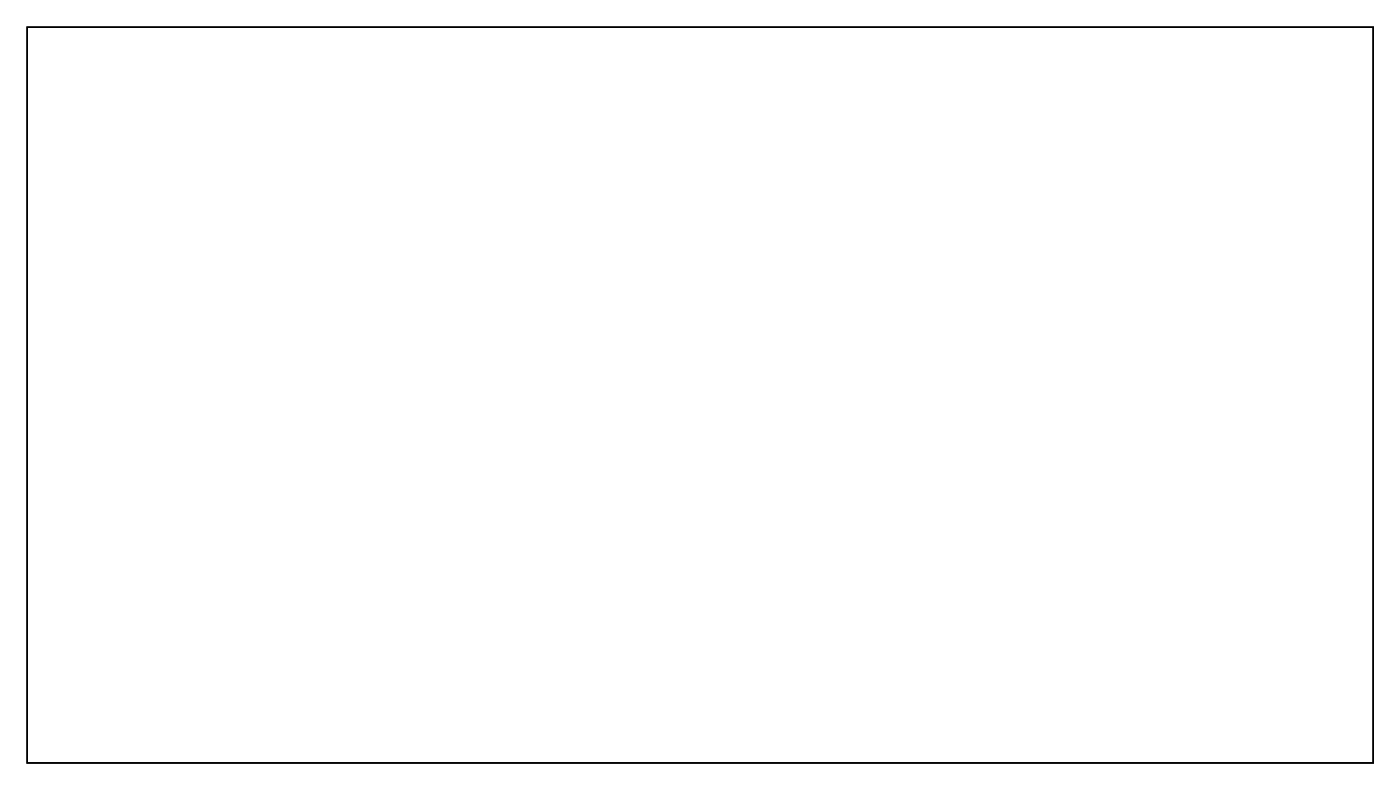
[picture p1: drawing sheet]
<svg xmlns="http://www.w3.org/2000/svg" width="187mm" height="105mm" viewBox="0 0 187 105" stroke-linecap="round" stroke-linejoin="round" font-family="sans-serif">
<path d="M3.6 3.6h180.1v98.4h-180.1z" fill="none" stroke="#000" stroke-width=".2"/>
<path d="M3.6 3.6h180.1v98.4h-180.1zM3.6 3.6v98.4h180.1v-98.4z" fill="#000"/>
<circle cx="70.4" cy="29.6" r=".66" fill="#fff"/>
<circle cx="70.4" cy="29.6" r=".66" fill="none" stroke="#fff" stroke-width=".62" stroke-linecap="butt"/>
<circle cx="67.9" cy="29.6" r=".66" fill="#fff"/>
<circle cx="67.9" cy="29.6" r=".66" fill="none" stroke="#fff" stroke-width=".62" stroke-linecap="butt"/>
<circle cx="65.4" cy="29.6" r=".66" fill="#fff"/>
<circle cx="65.4" cy="29.6" r=".66" fill="none" stroke="#fff" stroke-width=".62" stroke-linecap="butt"/>
<circle cx="62.8" cy="29.6" r=".66" fill="#fff"/>
<circle cx="62.8" cy="29.6" r=".66" fill="none" stroke="#fff" stroke-width=".62" stroke-linecap="butt"/>
<circle cx="105" cy="77.9" r=".66" fill="#fff"/>
<circle cx="105" cy="77.9" r=".66" fill="none" stroke="#fff" stroke-width=".62" stroke-linecap="butt"/>
<circle cx="60.3" cy="29.6" r=".66" fill="#fff"/>
<circle cx="60.3" cy="29.6" r=".66" fill="none" stroke="#fff" stroke-width=".62" stroke-linecap="butt"/>
<circle cx="57.7" cy="29.6" r=".66" fill="#fff"/>
<circle cx="57.7" cy="29.6" r=".66" fill="none" stroke="#fff" stroke-width=".62" stroke-linecap="butt"/>
<circle cx="55.2" cy="29.6" r=".66" fill="#fff"/>
<circle cx="55.2" cy="29.6" r=".66" fill="none" stroke="#fff" stroke-width=".62" stroke-linecap="butt"/>
<circle cx="50.1" cy="55" r=".66" fill="#fff"/>
<circle cx="50.1" cy="55" r=".66" fill="none" stroke="#fff" stroke-width=".62" stroke-linecap="butt"/>
<circle cx="95.8" cy="29.6" r=".66" fill="#fff"/>
<circle cx="95.8" cy="29.6" r=".66" fill="none" stroke="#fff" stroke-width=".62" stroke-linecap="butt"/>
<circle cx="93.3" cy="29.6" r=".66" fill="#fff"/>
<circle cx="93.3" cy="29.6" r=".66" fill="none" stroke="#fff" stroke-width=".62" stroke-linecap="butt"/>
<circle cx="111.1" cy="29.6" r=".66" fill="#fff"/>
<circle cx="111.1" cy="29.6" r=".66" fill="none" stroke="#fff" stroke-width=".62" stroke-linecap="butt"/>
<circle cx="90.8" cy="29.6" r=".66" fill="#fff"/>
<circle cx="90.8" cy="29.6" r=".66" fill="none" stroke="#fff" stroke-width=".62" stroke-linecap="butt"/>
<circle cx="88.2" cy="29.6" r=".66" fill="#fff"/>
<circle cx="88.2" cy="29.6" r=".66" fill="none" stroke="#fff" stroke-width=".62" stroke-linecap="butt"/>
<circle cx="85.7" cy="29.6" r=".66" fill="#fff"/>
<circle cx="85.7" cy="29.6" r=".66" fill="none" stroke="#fff" stroke-width=".62" stroke-linecap="butt"/>
<circle cx="83.1" cy="29.6" r=".66" fill="#fff"/>
<circle cx="83.1" cy="29.6" r=".66" fill="none" stroke="#fff" stroke-width=".62" stroke-linecap="butt"/>
<circle cx="80.6" cy="29.6" r=".66" fill="#fff"/>
<circle cx="80.6" cy="29.6" r=".66" fill="none" stroke="#fff" stroke-width=".62" stroke-linecap="butt"/>
<circle cx="50.1" cy="75.3" r=".66" fill="#fff"/>
<circle cx="50.1" cy="75.3" r=".66" fill="none" stroke="#fff" stroke-width=".62" stroke-linecap="butt"/>
<circle cx="78.1" cy="29.6" r=".66" fill="#fff"/>
<circle cx="78.1" cy="29.6" r=".66" fill="none" stroke="#fff" stroke-width=".62" stroke-linecap="butt"/>
<circle cx="50.1" cy="34.7" r=".66" fill="#fff"/>
<circle cx="50.1" cy="34.7" r=".66" fill="none" stroke="#fff" stroke-width=".62" stroke-linecap="butt"/>
<circle cx="90.8" cy="77.9" r=".66" fill="#fff"/>
<circle cx="90.8" cy="77.9" r=".66" fill="none" stroke="#fff" stroke-width=".62" stroke-linecap="butt"/>
<circle cx="50.1" cy="65.2" r=".66" fill="#fff"/>
<circle cx="50.1" cy="65.2" r=".66" fill="none" stroke="#fff" stroke-width=".62" stroke-linecap="butt"/>
<circle cx="50.1" cy="44.9" r=".66" fill="#fff"/>
<circle cx="50.1" cy="44.9" r=".66" fill="none" stroke="#fff" stroke-width=".62" stroke-linecap="butt"/>
<circle cx="115.1" cy="77.9" r=".66" fill="#fff"/>
<circle cx="115.1" cy="77.9" r=".66" fill="none" stroke="#fff" stroke-width=".62" stroke-linecap="butt"/>
<circle cx="100.9" cy="29.6" r=".66" fill="#fff"/>
<circle cx="100.9" cy="29.6" r=".66" fill="none" stroke="#fff" stroke-width=".62" stroke-linecap="butt"/>
<circle cx="100.9" cy="77.9" r=".66" fill="#fff"/>
<circle cx="100.9" cy="77.9" r=".66" fill="none" stroke="#fff" stroke-width=".62" stroke-linecap="butt"/>
<circle cx="50.1" cy="70.3" r=".66" fill="#fff"/>
<circle cx="50.1" cy="70.3" r=".66" fill="none" stroke="#fff" stroke-width=".62" stroke-linecap="butt"/>
<circle cx="50.1" cy="60.1" r=".66" fill="#fff"/>
<circle cx="50.1" cy="60.1" r=".66" fill="none" stroke="#fff" stroke-width=".62" stroke-linecap="butt"/>
<circle cx="50.1" cy="49.9" r=".66" fill="#fff"/>
<circle cx="50.1" cy="49.9" r=".66" fill="none" stroke="#fff" stroke-width=".62" stroke-linecap="butt"/>
<circle cx="50.1" cy="39.8" r=".66" fill="#fff"/>
<circle cx="50.1" cy="39.8" r=".66" fill="none" stroke="#fff" stroke-width=".62" stroke-linecap="butt"/>
<circle cx="60.3" cy="77.9" r=".66" fill="#fff"/>
<circle cx="60.3" cy="77.9" r=".66" fill="none" stroke="#fff" stroke-width=".62" stroke-linecap="butt"/>
<circle cx="62.8" cy="77.9" r=".66" fill="#fff"/>
<circle cx="62.8" cy="77.9" r=".66" fill="none" stroke="#fff" stroke-width=".62" stroke-linecap="butt"/>
<circle cx="65.4" cy="77.9" r=".66" fill="#fff"/>
<circle cx="65.4" cy="77.9" r=".66" fill="none" stroke="#fff" stroke-width=".62" stroke-linecap="butt"/>
<circle cx="120.2" cy="77.9" r=".66" fill="#fff"/>
<circle cx="120.2" cy="77.9" r=".66" fill="none" stroke="#fff" stroke-width=".62" stroke-linecap="butt"/>
<circle cx="67.9" cy="77.9" r=".66" fill="#fff"/>
<circle cx="67.9" cy="77.9" r=".66" fill="none" stroke="#fff" stroke-width=".62" stroke-linecap="butt"/>
<circle cx="110.1" cy="77.9" r=".66" fill="#fff"/>
<circle cx="110.1" cy="77.9" r=".66" fill="none" stroke="#fff" stroke-width=".62" stroke-linecap="butt"/>
<circle cx="70.4" cy="77.9" r=".66" fill="#fff"/>
<circle cx="70.4" cy="77.9" r=".66" fill="none" stroke="#fff" stroke-width=".62" stroke-linecap="butt"/>
<circle cx="73" cy="77.9" r=".66" fill="#fff"/>
<circle cx="73" cy="77.9" r=".66" fill="none" stroke="#fff" stroke-width=".62" stroke-linecap="butt"/>
<circle cx="75.5" cy="77.9" r=".66" fill="#fff"/>
<circle cx="75.5" cy="77.9" r=".66" fill="none" stroke="#fff" stroke-width=".62" stroke-linecap="butt"/>
<circle cx="78.1" cy="77.9" r=".66" fill="#fff"/>
<circle cx="78.1" cy="77.9" r=".66" fill="none" stroke="#fff" stroke-width=".62" stroke-linecap="butt"/>
<circle cx="116.2" cy="29.6" r=".66" fill="#fff"/>
<circle cx="116.2" cy="29.6" r=".66" fill="none" stroke="#fff" stroke-width=".62" stroke-linecap="butt"/>
<circle cx="106" cy="29.6" r=".66" fill="#fff"/>
<circle cx="106" cy="29.6" r=".66" fill="none" stroke="#fff" stroke-width=".62" stroke-linecap="butt"/>
<circle cx="85.7" cy="77.9" r=".66" fill="#fff"/>
<circle cx="85.7" cy="77.9" r=".66" fill="none" stroke="#fff" stroke-width=".62" stroke-linecap="butt"/>
<circle cx="95.8" cy="77.9" r=".66" fill="#fff"/>
<circle cx="95.8" cy="77.9" r=".66" fill="none" stroke="#fff" stroke-width=".62" stroke-linecap="butt"/>
<circle cx="50.1" cy="77.9" r=".66" fill="#fff"/>
<circle cx="50.1" cy="77.9" r=".66" fill="none" stroke="#fff" stroke-width=".62" stroke-linecap="butt"/>
<circle cx="50.1" cy="72.8" r=".66" fill="#fff"/>
<circle cx="50.1" cy="72.8" r=".66" fill="none" stroke="#fff" stroke-width=".62" stroke-linecap="butt"/>
<circle cx="50.1" cy="67.7" r=".66" fill="#fff"/>
<circle cx="50.1" cy="67.7" r=".66" fill="none" stroke="#fff" stroke-width=".62" stroke-linecap="butt"/>
<circle cx="50.1" cy="62.6" r=".66" fill="#fff"/>
<circle cx="50.1" cy="62.6" r=".66" fill="none" stroke="#fff" stroke-width=".62" stroke-linecap="butt"/>
<circle cx="50.1" cy="57.6" r=".66" fill="#fff"/>
<circle cx="50.1" cy="57.6" r=".66" fill="none" stroke="#fff" stroke-width=".62" stroke-linecap="butt"/>
<circle cx="50.1" cy="52.5" r=".66" fill="#fff"/>
<circle cx="50.1" cy="52.5" r=".66" fill="none" stroke="#fff" stroke-width=".62" stroke-linecap="butt"/>
<circle cx="50.1" cy="47.4" r=".66" fill="#fff"/>
<circle cx="50.1" cy="47.4" r=".66" fill="none" stroke="#fff" stroke-width=".62" stroke-linecap="butt"/>
<circle cx="50.1" cy="42.3" r=".66" fill="#fff"/>
<circle cx="50.1" cy="42.3" r=".66" fill="none" stroke="#fff" stroke-width=".62" stroke-linecap="butt"/>
<circle cx="50.1" cy="37.2" r=".66" fill="#fff"/>
<circle cx="50.1" cy="37.2" r=".66" fill="none" stroke="#fff" stroke-width=".62" stroke-linecap="butt"/>
<circle cx="122.8" cy="77.9" r=".66" fill="#fff"/>
<circle cx="122.8" cy="77.9" r=".66" fill="none" stroke="#fff" stroke-width=".62" stroke-linecap="butt"/>
<circle cx="117.7" cy="77.9" r=".66" fill="#fff"/>
<circle cx="117.7" cy="77.9" r=".66" fill="none" stroke="#fff" stroke-width=".62" stroke-linecap="butt"/>
<circle cx="112.6" cy="77.9" r=".66" fill="#fff"/>
<circle cx="112.6" cy="77.9" r=".66" fill="none" stroke="#fff" stroke-width=".62" stroke-linecap="butt"/>
<circle cx="107.5" cy="77.9" r=".66" fill="#fff"/>
<circle cx="107.5" cy="77.9" r=".66" fill="none" stroke="#fff" stroke-width=".62" stroke-linecap="butt"/>
<circle cx="118.7" cy="29.6" r=".66" fill="#fff"/>
<circle cx="118.7" cy="29.6" r=".66" fill="none" stroke="#fff" stroke-width=".62" stroke-linecap="butt"/>
<circle cx="113.6" cy="29.6" r=".66" fill="#fff"/>
<circle cx="113.6" cy="29.6" r=".66" fill="none" stroke="#fff" stroke-width=".62" stroke-linecap="butt"/>
<circle cx="108.5" cy="29.6" r=".66" fill="#fff"/>
<circle cx="108.5" cy="29.6" r=".66" fill="none" stroke="#fff" stroke-width=".62" stroke-linecap="butt"/>
<circle cx="103.5" cy="29.6" r=".66" fill="#fff"/>
<circle cx="103.5" cy="29.6" r=".66" fill="none" stroke="#fff" stroke-width=".62" stroke-linecap="butt"/>
<circle cx="83.1" cy="77.9" r=".66" fill="#fff"/>
<circle cx="83.1" cy="77.9" r=".66" fill="none" stroke="#fff" stroke-width=".62" stroke-linecap="butt"/>
<circle cx="88.2" cy="77.9" r=".66" fill="#fff"/>
<circle cx="88.2" cy="77.9" r=".66" fill="none" stroke="#fff" stroke-width=".62" stroke-linecap="butt"/>
<circle cx="93.3" cy="77.9" r=".66" fill="#fff"/>
<circle cx="93.3" cy="77.9" r=".66" fill="none" stroke="#fff" stroke-width=".62" stroke-linecap="butt"/>
<circle cx="98.4" cy="77.9" r=".66" fill="#fff"/>
<circle cx="98.4" cy="77.9" r=".66" fill="none" stroke="#fff" stroke-width=".62" stroke-linecap="butt"/>
<circle cx="52.7" cy="77.9" r=".66" fill="#fff"/>
<circle cx="52.7" cy="77.9" r=".66" fill="none" stroke="#fff" stroke-width=".62" stroke-linecap="butt"/>
<circle cx="52.7" cy="75.3" r=".66" fill="#fff"/>
<circle cx="52.7" cy="75.3" r=".66" fill="none" stroke="#fff" stroke-width=".62" stroke-linecap="butt"/>
<circle cx="52.7" cy="72.8" r=".66" fill="#fff"/>
<circle cx="52.7" cy="72.8" r=".66" fill="none" stroke="#fff" stroke-width=".62" stroke-linecap="butt"/>
<circle cx="52.7" cy="70.3" r=".66" fill="#fff"/>
<circle cx="52.7" cy="70.3" r=".66" fill="none" stroke="#fff" stroke-width=".62" stroke-linecap="butt"/>
<circle cx="52.7" cy="67.7" r=".66" fill="#fff"/>
<circle cx="52.7" cy="67.7" r=".66" fill="none" stroke="#fff" stroke-width=".62" stroke-linecap="butt"/>
<circle cx="52.7" cy="65.2" r=".66" fill="#fff"/>
<circle cx="52.7" cy="65.2" r=".66" fill="none" stroke="#fff" stroke-width=".62" stroke-linecap="butt"/>
<circle cx="52.7" cy="62.6" r=".66" fill="#fff"/>
<circle cx="52.7" cy="62.6" r=".66" fill="none" stroke="#fff" stroke-width=".62" stroke-linecap="butt"/>
<circle cx="52.7" cy="60.1" r=".66" fill="#fff"/>
<circle cx="52.7" cy="60.1" r=".66" fill="none" stroke="#fff" stroke-width=".62" stroke-linecap="butt"/>
<circle cx="52.7" cy="57.6" r=".66" fill="#fff"/>
<circle cx="52.7" cy="57.6" r=".66" fill="none" stroke="#fff" stroke-width=".62" stroke-linecap="butt"/>
<circle cx="52.7" cy="55" r=".66" fill="#fff"/>
<circle cx="52.7" cy="55" r=".66" fill="none" stroke="#fff" stroke-width=".62" stroke-linecap="butt"/>
<circle cx="52.7" cy="52.5" r=".66" fill="#fff"/>
<circle cx="52.7" cy="52.5" r=".66" fill="none" stroke="#fff" stroke-width=".62" stroke-linecap="butt"/>
<circle cx="52.7" cy="49.9" r=".66" fill="#fff"/>
<circle cx="52.7" cy="49.9" r=".66" fill="none" stroke="#fff" stroke-width=".62" stroke-linecap="butt"/>
<circle cx="52.7" cy="47.4" r=".66" fill="#fff"/>
<circle cx="52.7" cy="47.4" r=".66" fill="none" stroke="#fff" stroke-width=".62" stroke-linecap="butt"/>
<circle cx="52.7" cy="44.9" r=".66" fill="#fff"/>
<circle cx="52.7" cy="44.9" r=".66" fill="none" stroke="#fff" stroke-width=".62" stroke-linecap="butt"/>
<circle cx="52.7" cy="42.3" r=".66" fill="#fff"/>
<circle cx="52.7" cy="42.3" r=".66" fill="none" stroke="#fff" stroke-width=".62" stroke-linecap="butt"/>
<circle cx="52.7" cy="39.8" r=".66" fill="#fff"/>
<circle cx="52.7" cy="39.8" r=".66" fill="none" stroke="#fff" stroke-width=".62" stroke-linecap="butt"/>
<circle cx="52.7" cy="37.2" r=".66" fill="#fff"/>
<circle cx="52.7" cy="37.2" r=".66" fill="none" stroke="#fff" stroke-width=".62" stroke-linecap="butt"/>
<circle cx="52.7" cy="34.7" r=".66" fill="#fff"/>
<circle cx="52.7" cy="34.7" r=".66" fill="none" stroke="#fff" stroke-width=".62" stroke-linecap="butt"/>
<circle cx="73" cy="29.6" r=".66" fill="#fff"/>
<circle cx="73" cy="29.6" r=".66" fill="none" stroke="#fff" stroke-width=".62" stroke-linecap="butt"/>
<circle cx="97.2" cy="41.1" r=".45" fill="#fff"/>
<circle cx="97.2" cy="41.1" r=".45" fill="none" stroke="#fff" stroke-width=".58"/>
<circle cx="92.1" cy="63.9" r=".45" fill="#fff"/>
<circle cx="92.1" cy="63.9" r=".45" fill="none" stroke="#fff" stroke-width=".58"/>
<circle cx="94.7" cy="63.9" r=".45" fill="#fff"/>
<circle cx="94.7" cy="63.9" r=".45" fill="none" stroke="#fff" stroke-width=".58"/>
<circle cx="97.2" cy="63.9" r=".45" fill="#fff"/>
<circle cx="97.2" cy="63.9" r=".45" fill="none" stroke="#fff" stroke-width=".58"/>
<circle cx="99.7" cy="63.9" r=".45" fill="#fff"/>
<circle cx="99.7" cy="63.9" r=".45" fill="none" stroke="#fff" stroke-width=".58"/>
<circle cx="102.3" cy="63.9" r=".45" fill="#fff"/>
<circle cx="102.3" cy="63.9" r=".45" fill="none" stroke="#fff" stroke-width=".58"/>
<circle cx="94.7" cy="41.1" r=".45" fill="#fff"/>
<circle cx="94.7" cy="41.1" r=".45" fill="none" stroke="#fff" stroke-width=".58"/>
<circle cx="92.1" cy="41.1" r=".45" fill="#fff"/>
<circle cx="92.1" cy="41.1" r=".45" fill="none" stroke="#fff" stroke-width=".58"/>
<circle cx="99.7" cy="41.1" r=".45" fill="#fff"/>
<circle cx="99.7" cy="41.1" r=".45" fill="none" stroke="#fff" stroke-width=".58"/>
<circle cx="104.8" cy="63.9" r=".45" fill="#fff"/>
<circle cx="104.8" cy="63.9" r=".45" fill="none" stroke="#fff" stroke-width=".58"/>
<circle cx="107.3" cy="63.9" r=".45" fill="#fff"/>
<circle cx="107.3" cy="63.9" r=".45" fill="none" stroke="#fff" stroke-width=".58"/>
<circle cx="109.9" cy="63.9" r=".45" fill="#fff"/>
<circle cx="109.9" cy="63.9" r=".45" fill="none" stroke="#fff" stroke-width=".58"/>
<circle cx="112.4" cy="63.9" r=".45" fill="#fff"/>
<circle cx="112.4" cy="63.9" r=".45" fill="none" stroke="#fff" stroke-width=".58"/>
<circle cx="114.9" cy="63.9" r=".45" fill="#fff"/>
<circle cx="114.9" cy="63.9" r=".45" fill="none" stroke="#fff" stroke-width=".58"/>
<circle cx="117.5" cy="63.9" r=".45" fill="#fff"/>
<circle cx="117.5" cy="63.9" r=".45" fill="none" stroke="#fff" stroke-width=".58"/>
<circle cx="120" cy="63.9" r=".45" fill="#fff"/>
<circle cx="120" cy="63.9" r=".45" fill="none" stroke="#fff" stroke-width=".58"/>
<circle cx="122.5" cy="63.9" r=".45" fill="#fff"/>
<circle cx="122.5" cy="63.9" r=".45" fill="none" stroke="#fff" stroke-width=".58"/>
<circle cx="125.1" cy="63.9" r=".45" fill="#fff"/>
<circle cx="125.1" cy="63.9" r=".45" fill="none" stroke="#fff" stroke-width=".58"/>
<circle cx="127.6" cy="63.9" r=".45" fill="#fff"/>
<circle cx="127.6" cy="63.9" r=".45" fill="none" stroke="#fff" stroke-width=".58"/>
<circle cx="109.9" cy="41.1" r=".45" fill="#fff"/>
<circle cx="109.9" cy="41.1" r=".45" fill="none" stroke="#fff" stroke-width=".58"/>
<circle cx="112.4" cy="41.1" r=".45" fill="#fff"/>
<circle cx="112.4" cy="41.1" r=".45" fill="none" stroke="#fff" stroke-width=".58"/>
<circle cx="114.9" cy="41.1" r=".45" fill="#fff"/>
<circle cx="114.9" cy="41.1" r=".45" fill="none" stroke="#fff" stroke-width=".58"/>
<circle cx="117.5" cy="41.1" r=".45" fill="#fff"/>
<circle cx="117.5" cy="41.1" r=".45" fill="none" stroke="#fff" stroke-width=".58"/>
<circle cx="120" cy="41.1" r=".45" fill="#fff"/>
<circle cx="120" cy="41.1" r=".45" fill="none" stroke="#fff" stroke-width=".58"/>
<circle cx="122.5" cy="41.1" r=".45" fill="#fff"/>
<circle cx="122.5" cy="41.1" r=".45" fill="none" stroke="#fff" stroke-width=".58"/>
<circle cx="125.1" cy="41.1" r=".45" fill="#fff"/>
<circle cx="125.1" cy="41.1" r=".45" fill="none" stroke="#fff" stroke-width=".58"/>
<circle cx="127.6" cy="41.1" r=".45" fill="#fff"/>
<circle cx="127.6" cy="41.1" r=".45" fill="none" stroke="#fff" stroke-width=".58"/>
<circle cx="102.3" cy="41.1" r=".45" fill="#fff"/>
<circle cx="102.3" cy="41.1" r=".45" fill="none" stroke="#fff" stroke-width=".58"/>
<circle cx="104.8" cy="41.1" r=".45" fill="#fff"/>
<circle cx="104.8" cy="41.1" r=".45" fill="none" stroke="#fff" stroke-width=".58"/>
<circle cx="107.3" cy="41.1" r=".45" fill="#fff"/>
<circle cx="107.3" cy="41.1" r=".45" fill="none" stroke="#fff" stroke-width=".58"/>
<path d="M171.2 36.5h1.5v1.5h-1.5z" fill="#fff"/>
<path d="M171.2 36.5h1.5v1.5h-1.5z" fill="none" stroke="#fff" stroke-width=".76" stroke-linecap="butt"/>
<circle cx="172" cy="37.2" r=".76" fill="#fff"/>
<circle cx="172" cy="37.2" r=".76" fill="none" stroke="#fff" stroke-width=".76" stroke-linecap="butt"/>
<circle cx="172" cy="32.2" r=".76" fill="#fff"/>
<circle cx="172" cy="32.2" r=".76" fill="none" stroke="#fff" stroke-width=".76" stroke-linecap="butt"/>
<path d="M87.4 14.9h1.5v1.5h-1.5z" fill="#fff"/>
<path d="M87.4 14.9h1.5v1.5h-1.5z" fill="none" stroke="#fff" stroke-width=".76" stroke-linecap="butt"/>
<circle cx="88.2" cy="15.6" r=".76" fill="#fff"/>
<circle cx="88.2" cy="15.6" r=".76" fill="none" stroke="#fff" stroke-width=".76" stroke-linecap="butt"/>
<circle cx="93.2" cy="15.6" r=".76" fill="#fff"/>
<circle cx="93.2" cy="15.6" r=".76" fill="none" stroke="#fff" stroke-width=".76" stroke-linecap="butt"/>
<circle cx="98.3" cy="15.6" r=".76" fill="#fff"/>
<circle cx="98.3" cy="15.6" r=".76" fill="none" stroke="#fff" stroke-width=".76" stroke-linecap="butt"/>
<path d="M65.8 14.9h1.5v1.5h-1.5z" fill="#fff"/>
<path d="M65.8 14.9h1.5v1.5h-1.5z" fill="none" stroke="#fff" stroke-width=".76" stroke-linecap="butt"/>
<circle cx="66.6" cy="15.6" r=".76" fill="#fff"/>
<circle cx="66.6" cy="15.6" r=".76" fill="none" stroke="#fff" stroke-width=".76" stroke-linecap="butt"/>
<circle cx="71.6" cy="15.6" r=".76" fill="#fff"/>
<circle cx="71.6" cy="15.6" r=".76" fill="none" stroke="#fff" stroke-width=".76" stroke-linecap="butt"/>
<circle cx="76.7" cy="15.6" r=".76" fill="#fff"/>
<circle cx="76.7" cy="15.6" r=".76" fill="none" stroke="#fff" stroke-width=".76" stroke-linecap="butt"/>
<path d="M44.2 14.9h1.5v1.5h-1.5z" fill="#fff"/>
<path d="M44.2 14.9h1.5v1.5h-1.5z" fill="none" stroke="#fff" stroke-width=".76" stroke-linecap="butt"/>
<circle cx="45" cy="15.6" r=".76" fill="#fff"/>
<circle cx="45" cy="15.6" r=".76" fill="none" stroke="#fff" stroke-width=".76" stroke-linecap="butt"/>
<circle cx="50.1" cy="15.6" r=".76" fill="#fff"/>
<circle cx="50.1" cy="15.6" r=".76" fill="none" stroke="#fff" stroke-width=".76" stroke-linecap="butt"/>
<circle cx="55.1" cy="15.6" r=".76" fill="#fff"/>
<circle cx="55.1" cy="15.6" r=".76" fill="none" stroke="#fff" stroke-width=".76" stroke-linecap="butt"/>
<path d="M55.6 91.1h1.6v1.5h-1.6z" fill="#fff"/>
<path d="M55.6 91.1h1.6v1.5h-1.6z" fill="none" stroke="#fff" stroke-width=".76" stroke-linecap="butt"/>
<circle cx="56.4" cy="91.8" r=".76" fill="#fff"/>
<circle cx="56.4" cy="91.8" r=".76" fill="none" stroke="#fff" stroke-width=".76" stroke-linecap="butt"/>
<circle cx="51.3" cy="91.8" r=".76" fill="#fff"/>
<circle cx="51.3" cy="91.8" r=".76" fill="none" stroke="#fff" stroke-width=".76" stroke-linecap="butt"/>
<circle cx="46.2" cy="91.8" r=".76" fill="#fff"/>
<circle cx="46.2" cy="91.8" r=".76" fill="none" stroke="#fff" stroke-width=".76" stroke-linecap="butt"/>
<path d="M83.6 91.1h1.5v1.5h-1.5z" fill="#fff"/>
<path d="M83.6 91.1h1.5v1.5h-1.5z" fill="none" stroke="#fff" stroke-width=".76" stroke-linecap="butt"/>
<circle cx="84.3" cy="91.8" r=".76" fill="#fff"/>
<circle cx="84.3" cy="91.8" r=".76" fill="none" stroke="#fff" stroke-width=".76" stroke-linecap="butt"/>
<circle cx="79.3" cy="91.8" r=".76" fill="#fff"/>
<circle cx="79.3" cy="91.8" r=".76" fill="none" stroke="#fff" stroke-width=".76" stroke-linecap="butt"/>
<circle cx="74.2" cy="91.8" r=".76" fill="#fff"/>
<circle cx="74.2" cy="91.8" r=".76" fill="none" stroke="#fff" stroke-width=".76" stroke-linecap="butt"/>
<path d="M23.9 92.4h1.5v1.5h-1.5z" fill="#fff"/>
<path d="M23.9 92.4h1.5v1.5h-1.5z" fill="none" stroke="#fff" stroke-width=".76" stroke-linecap="butt"/>
<circle cx="24.7" cy="93.1" r=".76" fill="#fff"/>
<circle cx="24.7" cy="93.1" r=".76" fill="none" stroke="#fff" stroke-width=".76" stroke-linecap="butt"/>
<circle cx="24.7" cy="88" r=".76" fill="#fff"/>
<circle cx="24.7" cy="88" r=".76" fill="none" stroke="#fff" stroke-width=".76" stroke-linecap="butt"/>
<circle cx="24.7" cy="83" r=".76" fill="#fff"/>
<circle cx="24.7" cy="83" r=".76" fill="none" stroke="#fff" stroke-width=".76" stroke-linecap="butt"/>
<circle cx="24.7" cy="77.9" r=".76" fill="#fff"/>
<circle cx="24.7" cy="77.9" r=".76" fill="none" stroke="#fff" stroke-width=".76" stroke-linecap="butt"/>
<circle cx="24.7" cy="72.8" r=".76" fill="#fff"/>
<circle cx="24.7" cy="72.8" r=".76" fill="none" stroke="#fff" stroke-width=".76" stroke-linecap="butt"/>
<circle cx="24.7" cy="67.7" r=".76" fill="#fff"/>
<circle cx="24.7" cy="67.7" r=".76" fill="none" stroke="#fff" stroke-width=".76" stroke-linecap="butt"/>
<circle cx="24.7" cy="62.6" r=".76" fill="#fff"/>
<circle cx="24.7" cy="62.6" r=".76" fill="none" stroke="#fff" stroke-width=".76" stroke-linecap="butt"/>
<path d="M23.9 31.4h1.5v1.5h-1.5z" fill="#fff"/>
<path d="M23.9 31.4h1.5v1.5h-1.5z" fill="none" stroke="#fff" stroke-width=".76" stroke-linecap="butt"/>
<circle cx="24.7" cy="32.2" r=".76" fill="#fff"/>
<circle cx="24.7" cy="32.2" r=".76" fill="none" stroke="#fff" stroke-width=".76" stroke-linecap="butt"/>
<circle cx="24.7" cy="27.1" r=".76" fill="#fff"/>
<circle cx="24.7" cy="27.1" r=".76" fill="none" stroke="#fff" stroke-width=".76" stroke-linecap="butt"/>
<circle cx="24.7" cy="22" r=".76" fill="#fff"/>
<circle cx="24.7" cy="22" r=".76" fill="none" stroke="#fff" stroke-width=".76" stroke-linecap="butt"/>
<circle cx="24.7" cy="16.9" r=".76" fill="#fff"/>
<circle cx="24.7" cy="16.9" r=".76" fill="none" stroke="#fff" stroke-width=".76" stroke-linecap="butt"/>
<path d="M23.9 51.7h1.5v1.5h-1.5z" fill="#fff"/>
<path d="M23.9 51.7h1.5v1.5h-1.5z" fill="none" stroke="#fff" stroke-width=".76" stroke-linecap="butt"/>
<circle cx="24.7" cy="52.5" r=".76" fill="#fff"/>
<circle cx="24.7" cy="52.5" r=".76" fill="none" stroke="#fff" stroke-width=".76" stroke-linecap="butt"/>
<circle cx="24.7" cy="47.4" r=".76" fill="#fff"/>
<circle cx="24.7" cy="47.4" r=".76" fill="none" stroke="#fff" stroke-width=".76" stroke-linecap="butt"/>
<circle cx="24.7" cy="42.3" r=".76" fill="#fff"/>
<circle cx="24.7" cy="42.3" r=".76" fill="none" stroke="#fff" stroke-width=".76" stroke-linecap="butt"/>
</svg>
